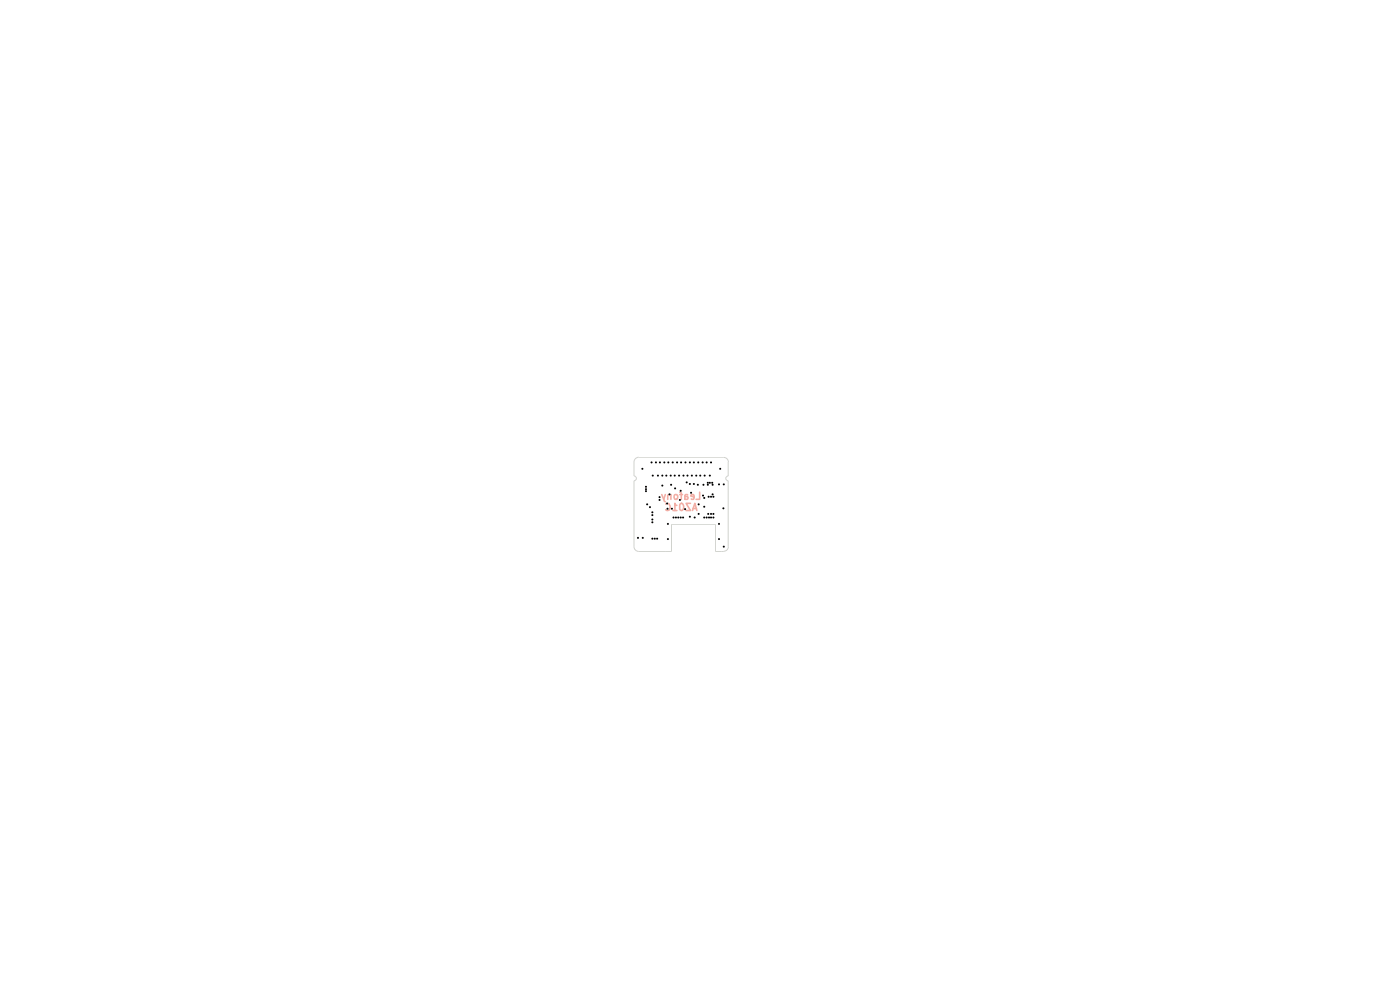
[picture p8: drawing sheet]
<svg xmlns="http://www.w3.org/2000/svg" width="297mm" height="210mm" viewBox="0 0 297 210" stroke-linecap="round" stroke-linejoin="round" font-family="sans-serif">
<g fill="none" stroke="#f2aea5" stroke-width=".34">
<path d="M140.4 104.9l.5 1.4 .2 .1M141.1 104.9l-.3 1M141.2 106.9l.3-.1a.77 .77 0 0 1 .7 .7 .77 .77 0 0 1-.7 .8l-.3-.2M142.3 105l-.4-.1-.2 .2v.8M142.3 104.9v1M142.8 108.3h.8M143.1 105l.4-.1 .3 .3v.4l-.3 .3-.4-.1zM143.6 107.2h-.2l-.2-.4v1.5M144.2 104.4l.3 .2v1.3M144.2 104.9h.6M144.3 106.9l.2-.1a.82 .82 0 0 1 .6 .7 .82 .82 0 0 1-.6 .8l-.3-.3zM145.3 105.2l.7 .3-.2 .4-.5-.1"/>
<path d="M145.9 105l-.4-.1-.2 .2v.8M146.5 106.8h-1l1 1.5h-1M146.9 108.3l.5-1.5 .4 1.5M147 107.9h.7M147.2 105.4l-.6-.2 .1-.3h.4l.1 .2v.6l-.1 .2-.5-.1M148.4 104.4v1.5h-.7"/>
</g>
<path d="M153.5 97h-18a1.02 1.02 0 0 0-1 1v3a.51 .51 0 0 1 .5 .5 .51 .51 0 0 1-.5 .5v14a1.02 1.02 0 0 0 1 1h7v-5.8h9.3v5.8h1.7M153.5 97a.97 .97 0 0 1 1 1M154.5 98v3a.51 .51 0 0 0-.5 .5 .51 .51 0 0 0 .5 .5v14M154.5 116a.97 .97 0 0 1-1 .9" fill="none" stroke="#d0d2cd" stroke-width=".21"/>
<g fill="#000">
<path d="M136.2 99.3l.3 .1-.1 .2-.3-.2zM138.1 97.9l.3 .2-.1 .2-.3-.2zM139.1 97.9l.3 .2-.1 .2-.4-.2zM139.9 97.9l.3 .2-.1 .2-.3-.2zM140.8 97.9l.3 .2-.1 .2-.3-.2zM141.7 97.9l.3 .2-.1 .2-.3-.2zM142.6 97.9l.3 .2-.1 .2-.3-.2zM143.5 97.9l.4 .2-.2 .2-.3-.2zM144.4 97.9l.3 .2-.1 .2-.3-.2zM145.3 97.9l.3 .2-.1 .2-.3-.2zM146.2 97.9l.4 .2-.1 .2-.4-.2zM147.1 97.9l.3 .2-.1 .2-.3-.2z"/>
<path d="M148 97.9l.3 .2-.1 .2-.3-.2zM149 97.9l.3 .2-.1 .2-.4-.2zM149.8 97.9l.3 .2-.1 .2-.3-.2zM150.7 97.9l.3 .2-.1 .2-.3-.2zM152.7 99.3l.3 .1-.1 .2-.3-.2zM135.2 113.9l.4 .2-.2 .2-.3-.2zM136.3 113.9l.3 .2-.1 .2-.4-.2zM136.9 103.6l.3 .2-.1 .2-.3-.2zM136.9 103.1l.3 .2-.1 .1-.3-.1zM136.9 104l.3 .2-.1 .2-.3-.2zM137.2 106.8l.3 .2-.1 .2-.3-.2zM137.8 107.4l.3 .2-.1 .2-.3-.2z"/>
<path d="M138.3 109.1l.3 .2-.1 .2-.3-.2zM138.3 108.5l.3 .2-.1 .2-.3-.2zM138.3 110.6l.3 .2-.1 .2-.3-.2zM138.3 110l.3 .2-.1 .2-.3-.2zM138.3 114.1l.3 .2-.1 .2-.3-.2zM138.4 100.7l.3 .2-.1 .2-.3-.2zM138.8 114.1l.3 .2-.1 .2-.3-.2zM139.3 114.1l.3 .2-.1 .2-.3-.2zM139.5 100.7l.3 .2-.1 .2-.3-.2zM139.8 105.3l.3 .2-.1 .1-.3-.1zM139.8 105.9l.3 .1-.1 .2-.3-.2zM140.4 100.7l.3 .2-.1 .2-.3-.2z"/>
<path d="M140.4 102.8l.3 .2-.1 .2-.3-.2zM141.3 100.7l.3 .2-.1 .2-.4-.2zM141.4 106.6l.3 .2-.1 .2-.3-.2zM141.5 107.7l.3 .2-.1 .2-.3-.2zM141.6 110.9l.3 .2-.1 .2-.3-.2zM141.6 114.2l.3 .1-.1 .2-.3-.2zM141.9 104.7l.3 .2-.1 .2-.3-.2zM142.2 100.7l.3 .2-.1 .2-.3-.2zM142.3 102.6l.3 .2-.1 .2-.3-.2zM142.4 107.7l.4 .2-.2 .2-.3-.2zM142.8 109.6l.3 .2-.1 .2-.3-.2zM143 100.7l.3 .2-.1 .2-.3-.2z"/>
<path d="M143.1 103.4l.3 .2-.1 .2-.3-.2zM143.3 109.6l.3 .2-.1 .2-.3-.2zM143.8 109.6l.3 .2-.1 .2-.3-.2zM144 100.7l.3 .2-.1 .2-.3-.2zM144.1 105.9l.3 .1-.1 .2-.3-.2zM144.3 103.9l.3 .2-.1 .2-.3-.2zM144.3 109.6l.3 .2-.1 .2-.3-.2zM144.8 109.6l.3 .2-.1 .2-.3-.2zM144.9 100.7l.3 .2-.1 .2-.3-.2zM145.2 107.8l.3 .2-.1 .2-.3-.2zM145.6 102.1l.3 .2-.1 .2-.3-.2zM145.7 100.7l.4 .2-.2 .2-.3-.2z"/>
<path d="M146.2 109.4l.4 .2-.1 .2-.4-.2zM146.2 102.5l.4 .2-.1 .2-.4-.2zM146.5 104.3l.3 .2-.1 .2-.3-.2zM146.7 100.7l.3 .2-.1 .2-.3-.2zM147.1 102.5l.3 .2-.1 .2-.3-.2zM147.3 109.6l.3 .2-.1 .2-.3-.2zM147.6 100.7l.3 .2-.1 .2-.3-.2zM147.9 102.6l.4 .2-.2 .2-.3-.2zM148.1 108.8l.3 .2-.1 .2-.3-.2zM148.1 106.8l.3 .2-.1 .2-.3-.2zM148.5 100.7l.3 .2-.1 .2-.4-.2zM149 104.9l.4 .2-.2 .2-.3-.2z"/>
<path d="M149.1 102.6l.3 .2-.1 .2-.3-.2zM149.3 105.4l.3 .2-.1 .2-.3-.2zM149.3 109.6l.3 .2-.1 .2-.3-.2zM149.3 107.3l.3 .2-.1 .2-.3-.2zM149.4 100.7l.3 .2-.1 .2-.3-.2zM149.8 109.6l.3 .2-.1 .2-.3-.2zM150.1 102.2l.3 .2-.1 .2-.4-.2zM150.1 102.6l.3 .2-.1 .2-.4-.2zM150.1 108.8l.4 .2-.2 .2-.3-.2zM150.2 105.2l.3 .2-.1 .2-.3-.2zM150.3 109.6l.3 .2-.1 .2-.3-.2zM150.5 100.7l.3 .2-.1 .2-.3-.2z"/>
<path d="M150.5 102.2l.3 .2-.1 .2-.3-.2zM150.7 109.6l.3 .2-.1 .2-.3-.2zM150.7 108.8l.3 .2-.1 .2-.3-.2zM150.7 105.2l.3 .2-.1 .2-.3-.2zM151 102.2l.3 .2-.1 .2-.3-.2zM151.1 102.6l.3 .2-.1 .2-.3-.2zM151.1 104.7l.3 .2-.1 .2-.3-.2zM151.2 109.6l.4 .2-.2 .2-.3-.2zM151.2 108.8l.4 .2-.2 .2-.3-.2zM151.2 105.2l.4 .2-.2 .2-.3-.2zM152.4 110.9l.3 .2-.1 .2-.3-.2zM152.4 114.2l.3 .1-.1 .2-.3-.2z"/>
<path d="M152.4 102.6l.3 .1-.1 .2-.3-.2zM153.4 107.6l.3 .2-.1 .2-.3-.2zM153.4 115.8l.4 .2-.2 .1-.3-.1zM153.4 102.6l.4 .1-.2 .2-.3-.2z"/>
</g>
</svg>
